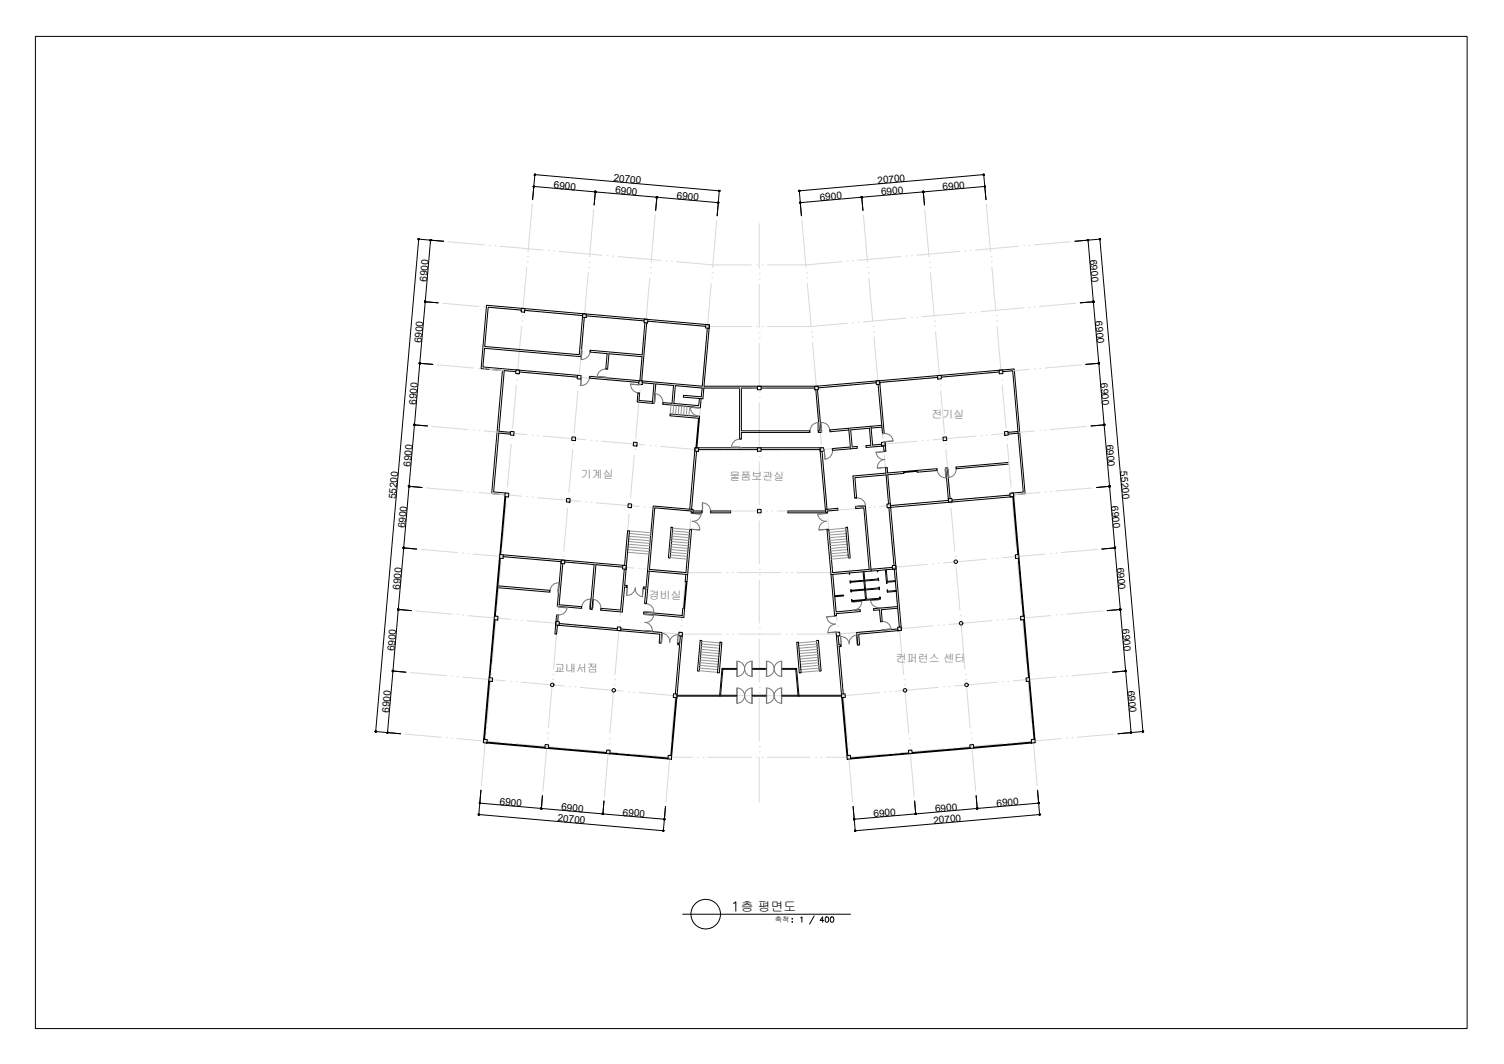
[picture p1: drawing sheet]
<svg xmlns="http://www.w3.org/2000/svg" width="420mm" height="297mm" viewBox="0 0 420 297" stroke-linecap="round" stroke-linejoin="round" font-family="sans-serif">
<defs><g id="words">
<text font-size="3.6" x="207" y="254.4">층 평면도</text>
<g font-size="3.1" fill="#757575">
<text x="260.3" y="116.8">전기실</text>
<text x="162.2" y="133.4">기계실</text>
<text x="203.8" y="134.1">물품보관실</text>
<text x="181.3" y="167.3">경비실</text>
<text x="250.3" y="184.8">컨퍼런스 센터</text>
<text x="154.8" y="187.5">교내서점</text>
</g>
<g font-size="2.8">
<text x="154.6" y="52.5" transform="rotate(5 154.6 52.5)">6900</text>
<text x="171.4" y="50.6" transform="rotate(5 171.4 50.6)">20700</text>
<text x="245.2" y="51.3" transform="rotate(-5 245.2 51.3)">20700</text>
<text x="263.4" y="53" transform="rotate(-5 263.4 53)">6900</text>
<text x="171.8" y="54" transform="rotate(5 171.8 54)">6900</text>
<text x="189" y="55.5" transform="rotate(5 189 55.5)">6900</text>
<text x="229.1" y="56" transform="rotate(-5 229.1 56)">6900</text>
<text x="246.2" y="54.6" transform="rotate(-5 246.2 54.6)">6900</text>
<text x="304.4" y="72.6" transform="rotate(85 304.4 72.6)">6900</text>
<text x="119.2" y="78.7" transform="rotate(-85 119.2 78.7)">6900</text>
<text x="306" y="89.7" transform="rotate(85 306 89.7)">6900</text>
<text x="117.7" y="95.9" transform="rotate(-85 117.7 95.9)">6900</text>
<text x="307.5" y="106.9" transform="rotate(85 307.5 106.9)">6900</text>
<text x="116.2" y="113.1" transform="rotate(-85 116.2 113.1)">6900</text>
<text x="309" y="124.1" transform="rotate(85 309 124.1)">6900</text>
<text x="114.7" y="130.3" transform="rotate(-85 114.7 130.3)">6900</text>
<text x="313" y="131.6" transform="rotate(85 313 131.6)">55200</text>
<text x="110.6" y="139.4" transform="rotate(-85 110.6 139.4)">55200</text>
<text x="310.5" y="141.3" transform="rotate(85 310.5 141.3)">6900</text>
<text x="113.2" y="147.4" transform="rotate(-85 113.2 147.4)">6900</text>
<text x="312" y="158.5" transform="rotate(85 312 158.5)">6900</text>
<text x="111.7" y="164.6" transform="rotate(-85 111.7 164.6)">6900</text>
<text x="313.5" y="175.6" transform="rotate(85 313.5 175.6)">6900</text>
<text x="110.2" y="181.8" transform="rotate(-85 110.2 181.8)">6900</text>
<text x="315" y="192.8" transform="rotate(85 315 192.8)">6900</text>
<text x="108.7" y="199" transform="rotate(-85 108.7 199)">6900</text>
<text x="139.6" y="224.7" transform="rotate(5 139.6 224.7)">6900</text>
<text x="156.7" y="226.1" transform="rotate(5 156.7 226.1)">6900</text>
<text x="173.9" y="227.7" transform="rotate(5 173.9 227.7)">6900</text>
<text x="261.3" y="226.7" transform="rotate(-5 261.3 226.7)">6900</text>
<text x="278.5" y="225.2" transform="rotate(-5 278.5 225.2)">6900</text>
<text x="155.7" y="229.3" transform="rotate(5 155.7 229.3)">20700</text>
<text x="244.1" y="228.2" transform="rotate(-5 244.1 228.2)">6900</text>
<text x="260.8" y="230" transform="rotate(-5 260.8 230)">20700</text>
</g>
<text font-size="2" x="216.5" y="257.5">축척</text>
</g></defs>
<!-- layer: CEN -->
<g fill="none" stroke="#d9d9d9" stroke-width=".28">
<path d="M148.7 57l-1.2 13.2M165.8 58.5l-1.1 13.2M183 60l-1.1 13.2M241.2 60l1.1 13.2M258.3 58.5l1.2 13.2M275.5 57l1.2 13.2M125.2 67.5l10.1 .9M136.8 68.5h.1M138.2 68.6h.1M139.8 68.7l11.9 1.1M147.1 74.7l-1 11.9M147.3 73.2h.1"/>
<path d="M147.4 71.7h.1M153.2 69.9h.1M154.7 70.1h.1M156.2 70.2l11.9 1M164.3 76.2l-1 11.9M164.5 74.7h.1M164.6 73.2h.1M169.6 71.4h.1M171.1 71.5h.1M172.6 71.6l12 1.1M181.5 77.7l-1 11.9M181.6 76.2h.1"/>
<path d="M181.8 74.7h.1M186.1 72.8h.1M187.6 72.9h.1M189 73.1l10.2 .9h10.7M198.7 79.2l-1.1 11.9M198.8 77.7h.1M199 76.2h.1M200.2 61.5l-1.1 13.2M211.4 74h.1M212.1 76.4h.1M212.1 77.9h.1M212.1 62.4v12.5"/>
<path d="M212.1 79.4v12M212.9 74h.1M224 61.5l1.2 13.2M225.3 76.2h.1M225.4 77.7h.1M225.5 79.2l1.1 11.9M235.2 73.1l-10.1 .9h-10.7M236.7 72.9h.1M238.2 72.8h.1M242.5 74.7h.1M242.6 76.2h.1M242.7 77.7l1.1 11.9"/>
<path d="M251.6 71.6l-12 1.1M253.1 71.5h.1M254.6 71.4h.1M259.7 73.2h.1M259.8 74.7h.1M259.9 76.2l1.1 11.9M268 70.2l-11.9 1M269.5 70.1h.1M271 69.9h.1M276.8 71.7h.1M277 73.2h.1M277.1 74.7l1.1 11.9"/>
<path d="M284.5 68.7l-12 1.1M286 68.6h.1M287.5 68.5h.1M299 67.5l-10 .9M123.7 84.7l10.1 .9M135.2 85.7h.1M136.8 85.8h.1M138.2 85.9l12 1.1M145.7 91.1l-1.1 11.9M145.8 89.6h.1M146 88.1h.1M151.7 87.1h.1"/>
<path d="M153.2 87.2h.1M154.7 87.4l12 1M162.9 92.6l-1.1 12M163 91.1h.1M163.1 89.6h.1M168.1 88.6h.1M169.6 88.7h.1M171.1 88.8l12 1.1M180.1 94.1l-1.1 11.9M180.2 92.6h.1M180.3 91.1h.1M184.6 90h.1"/>
<path d="M186 90.1h.1M187.6 90.3l10 .8h12.3M197.3 95.6l-1.1 12M197.4 94.1h.1M197.5 92.6h.1M211.4 91.1h.1M212.1 92.9h.1M212.1 94.4h.1M212.1 95.9v12M212.9 91.1h.1M226.7 92.6h.1M226.9 94.1h.1"/>
<path d="M227 95.6l1 12M236.7 90.3l-10.1 .8h-12.2M238.2 90.1h.1M239.7 90h.1M243.9 91.1h.1M244 92.6h.1M244.2 94.1l1 11.9M253.1 88.8l-11.9 1.1M254.6 88.7h.1M256.1 88.6h.1M261.1 89.6h.1M261.2 91.1h.1"/>
<path d="M261.4 92.6l1 12M269.6 87.4l-12 1M271 87.2h.1M272.5 87.1h.1M278.3 88.1h.1M278.4 89.6h.1M278.5 91.1l1.1 11.9M286 85.9l-11.9 1.1M287.5 85.8h.1M289 85.7h.1M300.6 84.7l-10.1 .9M120.7 119l10.1 .9"/>
<path d="M122.2 101.9l10.1 .8M133.8 102.9h.1M135.2 103h.1M136.8 103.1l11.9 1.1M144.3 107.5l-1.1 12M144.4 106h.1M144.5 104.6h.1M150.2 104.3h.1M151.7 104.4h.1M153.2 104.6l11.9 1M161.4 109.1l-1 11.9M161.6 107.6h.1"/>
<path d="M161.7 106h.1M166.6 105.7h.1M168.1 105.9h.1M169.6 106l12 1.1M178.6 110.5l-1 12M178.8 109.1h.1M178.9 107.6h.1M183.1 107.2h.1M184.6 107.3h.1M186 107.4l10.2 .9h13.7M195.8 112.1l-1 11.9M195.9 110.6h.1"/>
<path d="M196.1 109.1h.1M211.4 108.3h.1M212.1 109.4h.1M212.1 110.9h.1M212.1 112.4v12M212.9 108.3h.1M228.2 109.1h.1M228.3 110.6h.1M228.4 112.1l1.1 11.9M238.2 107.4l-10.1 .9h-13.7M239.7 107.3h.1M241.2 107.2h.1"/>
<path d="M245.3 107.6h.1M245.5 109.1h.1M245.6 110.5l1.1 12M254.6 106l-11.9 1.1M256.1 105.9h.1M257.6 105.7h.1M262.5 106h.1M262.7 107.6h.1M262.8 109.1l1 11.9M271 104.6l-11.9 1M272.5 104.4h.1M274.1 104.3h.1"/>
<path d="M279.7 104.6h.1M279.9 106h.1M280 107.5l1 12M287.5 103.1l-12 1.1M289 103h.1M290.5 102.9h.1M302.1 101.9l-10.1 .8M303.6 119l-10.1 .9M119.2 136.2l10.1 .9M130.8 137.2h.1M132.2 137.4h.1M132.2 120.1h.1"/>
<path d="M133.7 137.5l12 1M133.8 120.2h.1M135.2 120.3l12 1M141.5 138.9h.1M141.6 137.4h.1M142.8 124l-1 11.9M142.9 122.5h.1M143.1 121h.1M147.2 138.6h.1M148.7 138.8h.1M148.7 121.5h.1M150.2 121.6h.1"/>
<path d="M150.2 138.9l11.9 1.1M151.7 121.8l11.9 1M158.8 138.9h.1M160 125.5l-1.1 11.9M160.1 124h.1M160.3 122.5h.1M165.1 122.9h.1M166.6 123.1h.1M168.1 123.2l12 1M177.2 127l-1.1 11.9M177.3 125.5h.1M177.4 124h.1"/>
<path d="M181.6 124.4h.1M183 124.5h.1M184.6 124.6l10 .9h7M194.4 128.5l-1.1 11.9M194.5 127h.1M194.6 125.5h.1M203.1 125.5h.1M204.6 125.5h.1M206.1 125.5h12M212.1 125.9h.1M212.1 127.4h.1M212.1 128.9v12"/>
<path d="M219.6 125.5h.1M221.1 125.5h.1M229.6 125.5h.1M229.7 127h.1M229.9 128.5l1 11.9M239.7 124.6l-10.1 .9h-7M241.2 124.5h.1M242.7 124.4h.1M246.8 124h.1M246.9 125.5h.1M247 127l1.1 11.9M256.1 123.2l-11.9 1"/>
<path d="M257.6 123.1h.1M259.1 122.9h.1M264 122.5h.1M264.1 124h.1M264.2 125.5l1.1 11.9M265.4 138.9h.1M272.6 121.8l-12 1M274.1 121.6h.1M274.1 138.9l-12 1.1M275.5 138.8h.1M275.5 121.5h.1M277.1 138.6h.1"/>
<path d="M281.2 121h.1M281.3 122.5h.1M281.4 124l1 11.9M282.6 137.4h.1M282.7 138.9h.1M289 120.3l-11.9 1M290.5 120.2h.1M290.5 137.5l-12 1M292 120.1h.1M292 137.4h.1M293.5 137.2h.1M305.1 136.2l-10.1 .9"/>
<path d="M117.7 153.4l10 .9M129.2 154.4h.1M130.8 154.6h.1M132.2 154.7l12 1M139.9 156.8l-1 12M140.1 155.4h.1M140.2 153.9h.1M141.4 140.4l-1.1 12M145.7 155.8h.1M147.2 156h.1M148.7 156.1l11.9 1M157.1 158.4l-1 11.9"/>
<path d="M157.3 156.8h.1M157.4 155.4h.1M158.6 141.9l-1.1 12M158.7 140.4h.1M162.1 157.3h.1M163.6 157.4h.1M163.6 140.1h.1M165.1 157.6l12 1M165.1 140.3h.1M166.6 140.4l11.9 1M174.3 159.9l-1 11.9M174.4 158.4h.1"/>
<path d="M174.6 156.9h.1M175.8 143.4l-1.1 12M175.9 141.9h.1M176 140.4h.1M178.5 158.7h.1M180 158.8h.1M180.1 141.5h.1M181.6 159l10 .9h10M181.6 141.7h.1M183 141.8l10.1 .9h3M191.6 159.9h.1M191.8 158.4h.1"/>
<path d="M192.9 144.9l-1 12M193.1 143.4h.1M193.2 141.9h.1M198.6 142.7h14M203.1 159.9h.1M204.6 159.9h.1M206.1 159.9h12M212.1 142.4h.1M212.1 143.9h.1M212.1 158.9h.1M212.1 145.4v12M214.1 142.7h.1"/>
<path d="M215.6 142.7h.1M219.6 159.9h.1M221.1 159.9h.1M231 141.9h.1M231.2 143.4h.1M231.3 144.9l1.1 12M232.5 158.4h.1M232.6 159.9h.1M241.2 141.8l-10.1 .9h-14M242.7 159l-10.1 .9h-10M242.7 141.7h.1M244.2 158.8h.1"/>
<path d="M244.2 141.5h.1M245.7 158.7h.1M248.2 140.4h.1M248.4 141.9h.1M248.5 143.4l1 12M249.7 156.9h.1M249.8 158.4h.1M249.9 159.9l1.1 11.9M257.6 140.4l-11.9 1M259.1 140.3h.1M259.1 157.6l-11.9 1M260.6 140.1h.1"/>
<path d="M260.6 157.4h.1M262.1 157.3h.1M265.5 140.4h.1M265.7 141.9l1 12M266.9 155.4h.1M267 156.8h.1M267.1 158.4l1.1 11.9M275.6 156.1l-12 1M277.1 156h.1M278.5 155.8h.1M282.9 140.4l1 12M284 153.9h.1"/>
<path d="M284.2 155.4h.1M284.3 156.8l1 12M292 154.7l-11.9 1M293.5 154.6h.1M295 154.4h.1M306.6 153.4l-10.1 .9M116.1 170.6l10.2 .9M127.7 171.6h.1M129.2 171.7h.1M130.7 171.9l12 1M138.5 173.3l-1 12M138.6 171.8h.1"/>
<path d="M138.8 170.3h.1M144.2 173h.1M145.7 173.1h.1M147.2 173.3l11.9 1M155.7 174.8l-1.1 11.9M155.8 173.3h.1M155.9 171.8h.1M160.6 174.5h.1M162.1 174.6h.1M163.6 174.7l11.9 1.1M172.9 176.3l-1.1 12M173 174.8h.1"/>
<path d="M173.1 173.3h.1M177.1 175.9h.1M178.5 176h.1M180 176.1l10.1 .9h11.5M190.1 177.8l-1.1 11.9M190.2 176.3h.1M190.3 174.8h.1M191.5 161.4l-1.1 11.9M203.1 177h.1M204.6 177h.1M206.1 177h12M212.1 160.4h.1"/>
<path d="M212.1 175.4h.1M212.1 176.9h.1M212.1 161.9v12M212.1 178.4v12M219.6 177h.1M221.1 177h.1M232.7 161.4l1.1 11.9M233.9 174.8h.1M234 176.3h.1M234.2 177.8l1 11.9M244.2 176.1l-10.1 .9h-11.5M245.7 176h.1"/>
<path d="M247.2 175.9h.1M251.1 173.3h.1M251.2 174.8h.1M251.4 176.3l1 12M260.6 174.7l-11.9 1.1M262.1 174.6h.1M263.6 174.5h.1M268.3 171.8h.1M268.4 173.3h.1M268.5 174.8l1.1 11.9M277.1 173.3l-12 1M278.5 173.1h.1"/>
<path d="M280.1 173h.1M285.4 170.3h.1M285.6 171.8h.1M285.7 173.3l1.1 12M293.5 171.9l-12 1M295 171.7h.1M296.5 171.6h.1M308.1 170.6l-10.1 .9M114.7 187.7l10 .9M126.2 188.8h.1M127.7 188.9h.1M129.2 189l12 1.1"/>
<path d="M137.1 189.7l-1.1 12M137.2 188.2h.1M137.3 186.7h.1M142.7 190.2h.1M144.2 190.3h.1M145.7 190.5l11.9 1M154.2 191.2l-1 12M154.4 189.7h.1M154.5 188.3h.1M159.1 191.6h.1M160.6 191.8h.1M162.1 191.9l12 1.1"/>
<path d="M171.4 192.7l-1 12M171.6 191.2h.1M171.7 189.7h.1M175.5 193.1h.1M177 193.2h.1M178.5 193.3l10.1 .9h13M188.6 194.2l-1 12M188.8 192.7h.1M188.9 191.3h.1M203.1 194.2h.1M204.6 194.2h.1M206.1 194.2h12"/>
<path d="M212.1 191.9h.1M212.1 193.4h.1M212.1 194.9v12M219.6 194.2h.1M221.1 194.2h.1M235.4 191.3h.1M235.5 192.7h.1M235.6 194.2l1.1 12M245.7 193.3l-10.1 .9h-13M247.2 193.2h.1M248.7 193.1h.1M252.5 189.7h.1"/>
<path d="M252.7 191.2h.1M252.8 192.7l1.1 12M262.1 191.9l-11.9 1.1M263.6 191.8h.1M265.1 191.6h.1M269.7 188.3h.1M269.9 189.7h.1M270 191.2l1 12M278.6 190.5l-12 1M280.1 190.3h.1M281.5 190.2h.1M286.9 186.7h.1"/>
<path d="M287 188.2h.1M287.2 189.7l1 12M295 189l-11.9 1.1M296.5 188.9h.1M298 188.8h.1M309.6 187.7l-10.1 .9M113.1 204.9l10.2 .9M124.7 206h.1M126.2 206.1h.1M127.7 206.2l12 1.1M135.6 206.2l-1.1 13.2M135.7 204.7h.1"/>
<path d="M135.9 203.2h.1M141.2 207.4h.1M142.6 207.5h.1M144.2 207.6l11.9 1.1M152.8 207.6l-1.1 13.3M152.9 206.2h.1M153.1 204.7h.1M157.6 208.8h.1M159.1 209h.1M160.6 209.1l11.9 1M170 209.2l-1.1 13.2M170.1 207.7h.1"/>
<path d="M170.3 206.2h.1M174.1 210.3h.1M175.5 210.4h.1M177 210.5l10.1 .9h6.3M187.2 210.7l-1.2 13.2M187.3 209.2h.1M187.4 207.7h.1M194.8 211.4h.1M196.4 211.4h.1M197.9 211.4h12M211.4 211.4h.1M212.1 208.4h.1"/>
<path d="M212.1 209.9h.1M212.1 211.4v12.5M212.9 211.4h.1M214.4 211.4h12M227.9 211.4h.1M229.3 211.4h.1M236.8 207.7h.1M236.9 209.2h.1M237.1 210.7l1.1 13.2M247.2 210.5l-10.1 .9h-6.2M248.7 210.4h.1M250.2 210.3h.1"/>
<path d="M254 206.2h.1M254.1 207.7h.1M254.2 209.2l1.2 13.2M263.6 209.1l-11.9 1M265.1 209h.1M266.6 208.8h.1M271.2 204.7h.1M271.3 206.2h.1M271.4 207.6l1.2 13.3M280.1 207.6l-12 1.1M281.5 207.5h.1M283.1 207.4h.1"/>
<path d="M288.3 203.2h.1M288.5 204.7h.1M288.6 206.2l1.2 13.2M296.5 206.2l-11.9 1.1M298 206.1h.1M299.5 206h.1M311.1 204.9l-10.1 .9"/>
</g>
<!-- layer: WALL -->
<g fill="none" stroke="#000" stroke-width=".28">
<path d="M145.6 86.6l-9.2-.8-1 10.9 26.4 2.3 1-10.9-16.2-1.4M163.2 88.6l-.9 11-26.9-2.4-.5 5.2 26.4 2.4M163.8 88.2l16.1 1.4M180.2 90.1l-.8 9-14.5-1.3v.5l4.7 .4-.4 4.3h.5l.4-4.2 9.3 .8-.6 6.7-14-1.2-.1 .5 13.8 1.2M180.7 90.1l-1.4 16.2 16.9 1.5 1.4-16.2M181 89.7l16.1 1.4M144.1 103.8l-3.2-.3-1.5 16.9 3.2 .3M145.1 103.8l16.2 1.5M179.4 106.8l3.3 .3-.5 5.5M187.2 115.6l8.2 .7v.5l-8.2-.7zM195.4 111.3l-.2 1.9-7-.6 .5-4.9 7.5 .6-.3 2.5-4.9-.4-.1 .5 5.5 .4 .2-3h10v14.2h.5v-1.8h19.1v-.5M195.9 111.3l-.2 2.5-10.5-.9v-.5l2.5 .2 .5-5-5-.4-.5 5.4-4.7-.4 .2-2.4h.5l-.2 2 3.8 .3"/>
<path d="M211.6 108.3h-4.5v12h19.1M212.6 108.3h15M227.9 108.8l1 11.5h-.2M228.4 108.8l1 11.9h-.7v-.5M237.1 119.6l.5 5.7M243.3 119l.5 5.2 2.5-.2M244.8 106.8l-16.2 1.5M246.3 118.7l-14.4 1.3v.5l5.2-.4M246.4 119.3l-3 .2M261.9 105.4l-16.1 1.4 1.2 14.1-.5 .1-1.2-13.7M279.1 103.8l-16.1 1.5M280.1 103.8l2.8-.3 3 33.9-3.3 .3"/>
<path d="M141.1 138.1l-3.7-.3 3-34.4-6-.5 1.5-17.7 62.3 5.5-1.5 17.1h31.4l55.2-4.8 3.1 34.8-3.2 .3v.5l-34.4 3M142.6 121.2l-3.3-.3-1.4 16.4 3.2 .3M194.6 126l-1.4 16.2M195.1 125.5h16.5M212.6 125.5h16.5l1.6 17.7M229.6 125h-35.4l-1.5 17.2M229.6 126l1.4 16.2M247.3 123.4l.2 2.5h-.5l-.2-1.4-4.8 .4-.1-.5 1.4-.1-.4-4.8-5.3 .5 .5 4.8 1.3-.2 .1 .5-6.9 .6v-.5l5-.4M256.2 131.3l5.5-.4v.5l-5.5 .4zM265.4 139.2l-.7-8.6h-.5l.8 9.1-16.2 1.4M281.6 129.1l-14.4 1.3v.5l14.4-1.3M282.1 138.2l-16.1 1.4"/>
<path d="M284.4 120.4l-2.8 .3M284.4 120.9l-2.7 .3M140.6 155.4l16.1 1.4-1 12.4 6.7 .6 .1-.4-6.3-.6 1-11.4M140.6 154.9l34.4 3-.5 5.5h.6v.6l-.6-.1-.7 7-5.9-.6v-.5l5.5 .5 1-11.4M157.8 156.9l8.2 .7-1.1 12.5h.5l1.1-12.5 7.4 .7M174.5 157.9l.8-9.7h.5l-.8 9.7M180.9 159.4l11.2 1M187.5 147.2h.4l-.7 8.6-.5-.1zM193.6 143.2l.1-1-11.2-.9-2 22.6h-.6l-.1 .4 .7 .1-.4 4h.5l.8-8.9M193.6 143.2l-.5-.1v-.4l-10.2-.9-1.5 17.2 10.2 .9 1.1-12h.5l-1.3 14.5M193.6 142.7h2.5v.5h-2.5M198.6 142.7h5.5v.5h-5.5z"/>
<path d="M230.6 142.2l3.4-.3 .1 .5-3 .3v.4l-.4 .1M230.6 142.7h-10.5v.5h10.6M236.2 147.2h.6l.7 8.5-.5 .1zM237.3 159.9l.1 .4-.1-.3M241.4 159.6l.6 7.7 3.8-.3v-.4l.1 .6-8 .7v-.6l.1 .4 3.8-.4-.7-7.7M243.4 159.4l3.9-.3 .4 3.8 .1-.3M245.1 159.3v.3l.1-.3M248.2 140.7l-.6-8.1-8.8 .8 .5 5.5-.5 .1-.5-6.1 9.2-.8-.1-1.5h.4l.2 1.4 4.5-.3v.5l-4.5 .3 3.8 43.5-11.9 1 .2 3-.5 .1-.3-3.5 11.5-1M248.3 141.7l1.5 16.2M249.3 158.4l-6 .5M139.3 163.6l14.3 1.2-.1 .5-14.2-1.2M155.8 173.5l.1-1.7-.4-.1-.5 5.3h.5l.2-2.5 28.6 2.5-.2 2.5 .5 .1 .3-3-11.5-1"/>
<path d="M156.2 174.1l16.3 1.4M190.1 177.5l-.2 2h-.5v.5h.5l-1.2 13.7M190.6 177.6l-1.4 16.2M190.7 169.8l-.1 2-10.7-.9-.1 .5 11.2 1 .2-2.5M191.6 160.4l-.2 1.9M195.6 178.8h.5l-.7 8.6-.6-.1zM201.2 179.3h.5l-.8 8.6-.5-.1zM222.6 179.3h.4l.8 8.5-.5 .1zM228.1 178.8h.5l.8 8.5-.5 .1zM232.6 160.4l1 10.4 6.7-.6v.5l-6.7 .6 .1 .5-.5 .1-2.2-24h.5l1.1 12 10.2-.9-1.5-17.2-2.2 .2-.1-.5 2.8-.2 1.6 18.1-11.3 1M233.2 166.3l2.5-.2v.3l-2.5 .2M233.7 177.6l1.4 16.2"/>
<path d="M234.1 177.5l.3 2.5h.5v.5l-.5 .1 1.2 13.1M241.3 162l-3.7 .3-.2-.2 .1 .7 .1-.2 3.7-.4M241.5 164.5l-3.7 .3-.2-.2 .1 .7 .1-.2 3.8-.4M241.6 162l3.7-.4 .1-.2 .1 .7-.2-.2-3.7 .3M241.8 164.5l3.8-.4v-.2l.1 .7-.1-.2-3.8 .3M248 165.1l-.2-.4 .1 .6 2.5-.2M250.1 162.1l-2.2 .2-.3-3.3 2.2-.1 1.4 16.1M250.1 162.3l-2.5 .3M250.3 164.8l-2.5 .3M250.7 169.3l-6.7 .6 .1 .5 1.6-.1 .3 3.2 .5-.1-.3-3.2 4.6-.4"/>
</g>
<!-- layer: WIN -->
<g fill="none" stroke="#000" stroke-width=".28">
<path d="M195.1 116.8h.3l-.7 8.2h-.3zM141 138.6h.3l-1.4 16.3-.3-.1zM252.5 131.7l3.7-.4v.3l-3.7 .3zM282.9 138.6h.3l1.4 16.2-.3 .1zM139.5 155.8h.3l-1.4 16.2h-.3zM284.5 155.8h.2l1.4 16.2h-.2zM138 173h.3l-1.5 16.2h-.2zM191.4 162.3l.5 .1-.7 7.5-.2-.1 .7-7.4M285.9 173h.3l1.4 16.2h-.3zM136.5 190.2h.3l-1.4 16.2h-.3zM189.1 194.1h16.6v.3h-16.6zM201.7 186.9h4v-.3h-4l-.7 7.8"/>
<path d="M202 186.6l-.7 7.8M210.3 186.6h3.7v.3h-3.7zM210.3 194.1h3.7v.3h-3.7zM218.5 194.1h16.6v.3h-16.6zM222.3 186.9h-3.8v-.3h4l.7 7.8M222.3 186.6l.7 7.8M287.5 190.2h.2l1.4 16.2h-.2zM136 207.2l16.2 1.4v.3l-16.2-1.5zM153.2 208.7l16.2 1.4v.3l-16.2-1.4zM170.4 210.2l16.2 1.4v.3l-16.2-1.5zM187.1 210.9h.5l1.5-16.1-.3-.1-1.4 16.2M237.1 210.9h-.5l-1.5-16.1 .3-.1 1.4 16.2"/>
<path d="M237.6 211.6l16.2-1.4 .1 .2-16.3 1.5zM254.8 210.1l16.2-1.4v.3l-16.2 1.4zM272 208.6l16.2-1.4v.2l-16.2 1.5z"/>
</g>
<!-- layer: 0e -->
<g fill="none" stroke="#000" stroke-width=".28">
<path d="M145.7 86.1h.9l-.1 1.1-.9-.1zM162.8 87.6l1 .1-.1 .9h-1zM180 89.1l1 .1-.1 1-1-.1zM197.2 90.6l1 .1-.1 1-1-.1zM144.1 103.3h1v1.1l-1.1-.1zM161.3 104.8l1 .1-.1 .9-1-.1zM178.5 106.3h1l-.1 1.1-1-.1zM211.6 107.8h1v1h-1zM227.6 107.9l.9-.1 .1 1h-.9zM244.7 106.3h1l.1 1-1 .1zM261.9 104.9l1-.1 .1 .9-1 .1zM279.1 103.3h1l.1 1-1 .1z"/>
<path d="M141.1 137.6l1 .1v1l-1.1-.1zM142.6 120.4l1 .1-.1 1h-.9zM158.3 139.1l1 .1-.1 1-1-.1zM159.8 122h1l-.1 1-1-.1zM177 123.4l1 .1-.1 1h-1zM194.2 125l1 .1-.1 .9-1-.1zM211.6 125h1v1h-1zM229.1 125.1l1-.1 .1 .9-1.1 .1zM246.2 123.5l1.1-.1v1.1h-1zM263.4 122h1l.1 .9-1 .1zM264.9 139.2l1-.1 .1 1-1 .1zM280.6 120.5l1-.1 .1 1.1h-1z"/>
<path d="M282.1 137.7l1-.1 .1 1-1 .1zM139.6 154.8l1 .1-.1 1-1-.1zM156.8 156.3l1 .1-.1 1-1-.1zM174 157.8l1 .1-.1 1-1-.1zM175.5 140.6l1 .1-.1 1-1-.1zM211.6 142.2h1v1h-1zM247.8 140.7l.9-.1 .1 1-1 .1zM249.2 157.9l1.1-.1v1l-1 .1zM283.6 154.9l1-.1 .1 1-1 .1zM138.1 172l1 .1v1l-1.1-.1zM155.3 173.5l1 .1-.1 1-1-.1zM172.5 175l1 .1-.1 1-1-.1z"/>
<path d="M189.7 176.5l1 .1-.1 1-1-.1zM233.6 176.6l1-.1v1l-.9 .1zM250.8 175.1l.9-.1 .1 1-.9 .1zM285.1 172.1l1-.1 .1 1-1 .1zM136.6 189.2l1 .1-.1 .9h-1zM188.2 193.7l1 .1-.1 1-1-.1zM235.1 193.8l1-.1 .1 1-1.1 .1zM286.6 189.3l1-.1 .1 1h-1zM135.1 206.4l1 .1-.1 .9-1-.1zM152.3 207.9h1l-.1 1.1-1-.1zM169.5 209.4l1 .1-.1 .9h-1zM186.7 210.9h.9v1.1l-1-.1z"/>
<path d="M236.6 210.9h1v1l-.9 .1zM253.8 209.5l.9-.1 .1 1h-.9zM270.9 207.9h1l.1 1-1 .1zM288.1 206.5l1-.1 .1 .9-1 .1z"/>
<circle cx="267" cy="156.8" r=".49"/>
<circle cx="268.5" cy="174" r=".49"/>
<circle cx="154.3" cy="191.2" r=".49"/>
<circle cx="171.5" cy="192.7" r=".49"/>
<circle cx="252.8" cy="192.7" r=".49"/>
<circle cx="270" cy="191.2" r=".49"/>
</g>
<!-- layer: DOOR -->
<g fill="none" stroke="#757575" stroke-width=".28">
<path d="M164.8 98.3a2.26 2.26 0 0 1-2.4 2M164.8 97.8v.5zM162.3 100.3l.3-2.7-.2 2.7M162.3 104.9l-.1 .5h.3l-.3 2.2zM164.7 105.5a2.26 2.26 0 0 1-2.5 2.1M164.7 105.1v.5zM169.2 103l.5 .1zM169.3 103a2.28 2.28 0 0 0-2.5 2.1l2.7 .4h-.5l.1-.3-2.3-.1M176.2 107.3h2.7l-2.7-.1a2.28 2.28 0 0 0 2 2.4M178.2 109.6l.5 .1zM183.1 109.9l-.3 2.8 .3-2.8a2.21 2.21 0 0 1 2 2.5M185.1 112.4l.1 .5z"/>
<path d="M192.9 113.7l2.2 .2M192.9 113.7a2.26 2.26 0 0 0 2.1 2.4M195 116.1l.4 .2zM195.1 113.7l.6 .2zM228.5 118v2.3M228.6 118a2.26 2.26 0 0 0-2.3 2.2M229.3 118l.3 2.7-.2-2.7M229.3 117.9a2.26 2.26 0 0 1 2.5 2.1M206.6 122.5l.5 .1zM206.6 122.6a2.27 2.27 0 0 0-2.2 2.3l2.7 .1h-.5v-.2h-2.2M226.2 120.3l.1 .4zM228.5 120.3l.2 .4z"/>
<path d="M231.8 120.1l.1 .4zM232.5 125.3l.1 .4zM232.6 125.7a2.27 2.27 0 0 1-2.2 2.5l-.3-2.8 .4 2.8M238.8 139l.5 .1zM239.3 139a2.26 2.26 0 0 1 2.5 2.1M244.7 126.3l2.3-.2-2.3 .1a2.26 2.26 0 0 0 2.5 2.1M246.5 121l.5 .1zM247 125.9l.5 .1zM247 121a2.2 2.2 0 0 1 2.5 2.1l-2.8 .4 2.8-.4M247.2 128.2a2.26 2.26 0 0 0-2.1 2.5M247.3 130.5l.5 .1zM247.3 130.5l-2.2 .2"/>
<path d="M261.7 130.9v.5zM261.9 131.3a2.26 2.26 0 0 0 2.4 2.1M264.2 133.4l-.2-2.3h.2l-.1-.5 .2 2.8M264.7 130.6v.5h.2l.1 2.2zM267 130.4l.1 .5zM267.1 130.8a2.26 2.26 0 0 1-2.1 2.5M192.7 147.7l.5 .2zM193.1 143.1l.5 .2zM193.2 147.8l2.2 .1M193.2 147.8l2.2 .2M193.4 145.5a2.26 2.26 0 0 1 2.1 2.5M193.6 143.3l2.2 .2z"/>
<path d="M195.9 143.5a2.26 2.26 0 0 1-2.5 2M196.2 140.4l-.1 2.8v-.5h.2v-2.3M196.2 140.4a2.26 2.26 0 0 1 2.3 2.2M198.4 142.7l.2 .5zM228.4 143.5l2.3-.2zM228.4 143.5a2.26 2.26 0 0 0 2.5 2M230.7 143.2l.5 .1zM230.9 145.5a2.26 2.26 0 0 0-2.1 2.5l2.2-.2M231 147.8l.5 .1zM231 147.8l-2.2 .1M239 141.4h.5zM241.8 141.1l-2.3 .2"/>
<path d="M153.6 164.8l.1 .5zM155.5 171.6l.5 .1zM155.9 165l.1 .5zM156.1 162.8l-.2 2.2M156.1 162.7a2.26 2.26 0 0 0-2.4 2.1M158.4 169.6l-2.8-.2 .6-.1v.2l2.2 .2M158.4 169.6a2.26 2.26 0 0 1-2.4 2.1M162.5 169.4v.5zM165 167.3l-.3 2.8 .3-2.8M165 167.3a2.26 2.26 0 0 0-2.4 2M165.8 167.4l-.4 2.7v-.5h.2l.2-2.2M165.8 167.4a2.26 2.26 0 0 1 2 2.4"/>
<path d="M167.8 169.8l.1 .5zM175.1 163.4l.1 .6zM175.2 164l-.2 2.2a2.26 2.26 0 0 0 2.5-2.1 2.22 2.22 0 0 0 2 2.5l.2-2.3-.3 2.3M175.2 164l-.1 2.2M179.4 176h.5zM179.7 163.8l.1 .5zM179.8 171.4l.5 .1zM179.9 170.8l2.7 .2zM179.9 176h.1M179.9 176l2.2 .2M179.9 176l2.3 .1M180.1 168.4l.5 .2z"/>
<path d="M180.2 173.7a2.26 2.26 0 0 1 2 2.5M180.6 168.5a2.26 2.26 0 0 1 2 2.5M182.6 171.7l-2.3-.2 2.3 .3M182.6 171.7a2.26 2.26 0 0 1-2.5 2.1M184.7 179.1l.1 .5zM184.8 179.1l.2-2.3a2.26 2.26 0 0 1 2.1 2.5M185.1 176.9l-.3 2.2M189.3 179.5l.1 .5zM189.4 177.2l-.2 2.3 .3-2.3M189.5 177.2a2.26 2.26 0 0 0-2.4 2.1M231.3 176.6l2.2-.2zM233.2 172l-2.3 .2a2.26 2.26 0 0 0 2.5 2"/>
<path d="M233.2 171.9l.5 .1zM233.2 172l-2.3 .3M233.2 172h.1M233.4 174.2a2.26 2.26 0 0 0-2.1 2.5M233.5 176.5l.5 .1zM234.9 177.8l.1 2.2-.2-2.3a2.23 2.23 0 0 1 2.4 2.1 2.26 2.26 0 0 1 2.1-2.5l.2 2.3M237.9 167.9l.5 .1zM238.2 170.3l.5 .1zM239.2 177.4l.3 2.2M239.5 179.6l.1 .5zM240.7 167.8l-2.3 .2M240.7 167.9l-2.3 .2"/>
<path d="M240.7 167.8a2.26 2.26 0 0 1-2 2.5M243.2 167.6l2.7-.3zM243.2 167.6a2.26 2.26 0 0 0 2.5 2M245.6 169.6l.6 .1zM246 173.5l.5 .1zM246.2 175.9h.5zM246.5 173.5a2.26 2.26 0 0 1 2.4 2.1l-2.2 .2M248.9 175.6l-2.2 .2M205.7 194.1l.2 .3zM205.7 186.6l.2 .3zM205.9 184.6v4.2M205.9 192.1v4.2"/>
<path d="M205.9 192.1a2.14 2.14 0 0 1 2.1 2.1 2.14 2.14 0 0 1-2.1 2.1M205.9 184.6a2.14 2.14 0 0 1 2.1 2.1 2.14 2.14 0 0 1-2.1 2.1M208.6 185.2l1-.6h.5v4.2a2.14 2.14 0 0 1-1.9-1.3 2.14 2.14 0 0 1 .4-2.3zM210 184.6v4.2M210 192.1v4.2M210.1 194.1l.2 .3zM210.1 186.6l.2 .3zM210.1 192.1a2.14 2.14 0 0 0-2.1 2.1 2.14 2.14 0 0 0 2.1 2.1v-4.2M214 194.1l.1 .3zM214 186.6l.1 .3zM214.1 192.1a2.14 2.14 0 0 1 2.2 2.1 2.14 2.14 0 0 1-2.2 2.1v-4.2M214.1 184.6a2.14 2.14 0 0 1 2.2 2.1 2.14 2.14 0 0 1-2.2 2.1z"/>
<path d="M214.2 184.6v4.2M214.2 192.1v4.2M216.9 185.2l.9-.6h.6v4.2a2.14 2.14 0 0 1-2-1.3 2.14 2.14 0 0 1 .5-2.3zM218.3 184.6v4.2M218.3 192.1v4.2M218.4 194.1l.1 .3zM218.4 186.6l.1 .3zM218.4 192.1a2.14 2.14 0 0 0-2.1 2.1 2.14 2.14 0 0 0 2.1 2.1v-4.2M234.9 180v.5z"/>
</g>
<!-- layer: Ĳ -->
<g fill="none" stroke="#979797" stroke-width=".28">
<path d="M187.4 113.1l-.2 2.5M188.2 113.2l-.2 2.4M188.9 113.2l-.2 2.5M189.7 113.3l-.2 2.5M190.4 113.3l-.2 2.5M191.2 113.4l-.2 2.5M191.9 113.5l-.2 2.5M192.7 113.5l-.3 2.5M175.3 154.2l6 .5M175.4 153.4l5.9 .6M175.5 152.7l5.9 .5M175.5 151.9l6 .5"/>
<path d="M175.6 151.2l6 .5M175.6 150.5l6 .5M175.7 149.7l6 .5M175.8 148.9l6 .6M175.8 148.2l6 .5M187.2 155.7l4.8 .4M187.3 154.9l4.7 .4M187.4 154.2l4.7 .4M187.4 153.4l4.7 .4M187.5 152.7l4.7 .4M187.6 151.9l4.7 .5M187.6 151.2l4.7 .4"/>
<path d="M187.7 150.5l4.7 .4M187.7 149.7l4.8 .4M187.8 149l4.8 .4M187.9 148.2l4.7 .4M187.9 147.4l4.8 .5M236.3 147.4l-4.8 .5M236.3 148.2l-4.7 .4M236.4 149l-4.7 .4M236.5 149.7l-4.7 .4M236.5 150.5l-4.7 .4M236.6 151.2l-4.7 .4M236.7 151.9l-4.8 .5"/>
<path d="M236.8 152.7l-4.8 .4M236.8 153.4l-4.7 .4M236.9 154.2l-4.8 .4M236.9 154.9l-4.7 .4M237 155.7l-4.7 .4M196 179.8l5.1 .4M196.1 179l5.1 .5M228.2 179l-5.1 .5M228.2 179.8l-5.1 .4M195.4 187.2l5 .5M195.4 186.5l5.1 .4M195.5 185.8l5.1 .4"/>
<path d="M195.6 185l5 .5M195.6 184.3l5.1 .4M195.7 183.5l5.1 .5M195.7 182.8l5.1 .4M195.8 182l5.1 .5M195.9 181.3l5 .4M195.9 180.5l5.1 .5M228.3 180.5l-5.1 .5M228.4 181.3l-5.1 .4M228.4 182l-5.1 .5M228.5 182.8l-5.1 .4M228.5 183.5l-5 .5"/>
<path d="M228.6 184.3l-5.1 .4M228.7 185l-5.1 .5M228.8 185.8l-5.1 .4M228.8 186.5l-5.1 .4M228.9 187.2l-5.1 .5"/>
</g>
<!-- layer: SHEET -->
<g fill="none" stroke="#000" stroke-width=".28">
<path d="M9.9 10.2h400v276.9h-400zM190.7 255.2h46.9M204.9 252.2l.7-.4v2.6M221.2 257.4h.2zM221.3 256.5v.1zM223.7 256.2l.3-.2v1.5M227.4 255.7l-1.2 2.3M230.2 257h-1.1l.7-1v1.5M230.7 256h.3a.77 .77 0 0 1 .5 .7 .77 .77 0 0 1-.5 .8l-.4-.3zM232.1 256a.74 .74 0 0 1 .9 .6 .74 .74 0 0 1-.5 .9l-.5-.3-.1-.6z"/>
<circle cx="197.2" cy="255.2" r="4.1"/>
</g>
<!-- layer: DIM -->
<g fill="none" stroke="#000" stroke-width=".28">
<path d="M149.4 52.1l16.7 1.5M149.4 48.8l-.6 7 .3-3.7M149.6 48.8l51.1 4.5M166.3 53.6l-.3 3.6M166.6 53.6l16.6 1.4M183.5 55.1l-.3 3.7M183.7 55.1l16.7 1.5M200.9 53.3l-.6 6.9 .3-3.6M223.3 53.3l.6 6.9-.4-3.6M240.5 55.1l-16.7 1.5M240.7 55.1l.4 3.7M257.7 53.6l-16.7 1.4"/>
<path d="M257.9 53.6l.4 3.6M274.6 48.8l-51.1 4.5M274.8 48.8l.6 7M274.9 52.1l-16.7 1.5M117 66.8l6.9 .6-3.6-.3M117 67l-12 137M120.3 67.3l-1.5 16.7M304 67.3l1.4 16.7M307.3 66.8l-7 .6 3.6-.3M307.3 67l12 137M118.8 84.2l3.6 .3M118.8 84.5l-1.5 16.7"/>
<path d="M305.5 84.2l-3.7 .3M305.5 84.5l1.4 16.7M115.8 118.6l3.6 .3M115.8 118.8l-1.5 16.8M117.2 101.7l-1.4 16.7M117.3 101.4l3.6 .3M306.9 101.4l-3.6 .3M307 101.7l1.4 16.7M308.5 118.8l1.5 16.8M308.5 118.6l-3.7 .3M114.2 136l-1.4 16.7M114.3 135.8l3.6 .3"/>
<path d="M310 135.8l-3.7 .3M310 136l1.4 16.7M112.8 153l3.6 .3M112.8 153.2l-1.5 16.7M311.5 153.2l1.5 16.7M311.5 153l-3.7 .3M111.2 170.4l-1.4 16.7M111.3 170.1l3.6 .4M313 170.1l-3.7 .4M313 170.4l1.4 16.7M109.8 187.3l3.6 .4M109.8 187.6l-1.5 16.7"/>
<path d="M314.5 187.6l1.5 16.7M314.5 187.3l-3.7 .4M104.9 204.2l7 .7-3.6-.4M319.3 204.2l-7 .7 3.7-.4M134 227.4l51.1 4.5M134.1 224.2l.3-3.6-.6 6.8M134.3 224.2l16.7 1.5M151.5 225.7l16.7 1.5M151.5 222.1l-.3 3.6M168.7 227.2l16.7 1.5M168.7 223.6l-.3 3.6M185.6 228.7l.3-3.6-.6 6.8"/>
<path d="M238.6 228.7l-.3-3.6 .6 6.8M255.5 223.6l.3 3.6M255.6 227.2l-16.7 1.5M272.7 222.1l.3 3.6M272.7 225.7l-16.6 1.5M289.9 224.2l-16.7 1.5M290.2 224.2l-.4-3.6 .6 6.8M290.2 227.4l-51 4.5"/>
</g>
<!-- layer: 0 -->
<g fill="#000" stroke="#000" stroke-width=".28">
<path d="M149 52.2l.1-.1zM149.3 48.9l.1-.1zM166.2 53.6h.1zM166.3 53.6l.1 .1zM183.4 55.2l.1-.1zM200.9 53.2v.1zM223.4 53.2l-.1 .1zM223.5 56.6h.2zM240.7 55.1l.2 .1zM257.9 53.6l-.1 .1zM257.9 53.6h.1zM117 66.8l.1-.1z"/>
<path d="M120.2 67.1h.1zM305.5 84.1v.1zM117.2 101.5l.1-.1zM307 101.3l-.1 .1zM308.6 118.5l-.1 .1zM114.2 135.8h.1zM310 135.8l-.1 .1zM311.5 153l-.1 .1zM111.2 170.2l.1-.1zM313 170.1l-.1 .2zM108.1 204.6l.2-.1zM319.3 204.2l-.1 .1z"/>
<path d="M133.8 227.4l.1-.1zM151.2 225.6v.1zM185.5 228.6l.1 .1zM238.7 228.6l-.1 .1zM273.1 225.6l-.1 .1zM290.5 227.3l-.1 .1z"/>
<path d="M166.2 53.6h.1zM166.3 53.6l.1 .1z"/>
<path d="M166.3 53.6l.1 .1zM166.3 53.6l.1 .1z"/>
<path d="M200.6 56.6l.1 .1zM200.6 56.6l.1 .1z"/>
<path d="M200.9 53.3l.2-.1zM200.9 53.2v.1z"/>
<path d="M223.2 53.2l.1 .1zM223.2 53.2l.1 .1z"/>
<path d="M240.7 55.1l.2 .1zM240.7 55.1l.2 .1z"/>
<path d="M257.9 53.6l-.1 .1zM257.9 53.6h.1z"/>
<path d="M257.9 53.6h.1zM257.9 53.6h.1z"/>
<path d="M274.8 48.8l.1 .1zM274.8 48.8l.1 .1z"/>
<path d="M307.2 66.7l.1 .1zM307.2 66.7l.1 .1z"/>
<path d="M118.7 84.1l.1 .1zM118.7 84.1l.1 .1z"/>
<path d="M118.7 84.1l.1 .1zM118.7 84.1l.1 .1z"/>
<path d="M305.3 84.2h.2zM305.3 84.2h.2z"/>
<path d="M305.3 84.2h.2zM305.3 84.2h.2z"/>
<path d="M115.7 118.5l.1 .1zM115.7 118.5l.1 .1z"/>
<path d="M115.7 118.5l.1 .1zM115.7 118.5l.1 .1z"/>
<path d="M117.2 101.3l.1 .1zM117.2 101.3l.1 .1z"/>
<path d="M117.2 101.3l.1 .1zM117.2 101.3l.1 .1z"/>
<path d="M306.9 101.4l.2 .1zM306.9 101.4l.2 .1z"/>
<path d="M306.9 101.4l.2 .1zM306.9 101.4l.2 .1zM307 101.3l-.1 .1z"/>
<path d="M308.3 118.5l.2 .1zM308.3 118.5l.2 .1z"/>
<path d="M308.3 118.5l.2 .1zM308.3 118.5l.2 .1z"/>
<path d="M114.2 135.8h.1zM114.3 135.8l.1 .1zM114.3 135.8l.1 .1z"/>
<path d="M114.3 135.8l.1 .1zM114.3 135.8l.1 .1z"/>
<path d="M310 135.8l-.1 .1zM310 135.8h.1zM310 135.8h.1z"/>
<path d="M310 135.8h.1zM310 135.8h.1z"/>
<path d="M112.8 153v.1zM112.8 153v.1z"/>
<path d="M112.8 153v.1zM112.8 153v.1z"/>
<path d="M111.2 170.2l.1-.1zM111.3 170.1l.1 .2zM111.3 170.1l.1 .2z"/>
<path d="M111.3 170.1l.1 .2zM111.3 170.1l.1 .2z"/>
<path d="M313 170.1l-.1 .2zM313 170.1l.1 .1zM313 170.1l.1 .1z"/>
<path d="M313 170.1l.1 .1zM313 170.1l.1 .1z"/>
<path d="M104.9 204.2l.1 .1zM104.9 204.2l.1 .1zM104.9 204.2l.2-.1z"/>
<path d="M316 204.5l.1 .1zM316 204.5l.1 .1z"/>
<path d="M319.2 204.1l.1 .1zM319.2 204.1l.1 .1z"/>
<path d="M151.2 225.6v.1zM151.2 225.6v.1z"/>
<path d="M185.5 228.6l.1 .1zM185.5 228.8l.1-.1z"/>
</g>
<g fill="none" stroke="#000" stroke-width=".28">
<path d="M149.3 52.1h.1M149.5 48.8h.1M166.1 53.6h.1M166.4 53.6h.2M183.2 55l.2 .1M183.6 55.1h.1M200.4 56.6h.1M200.7 53.3h.1M223.4 53.3h.1M223.7 56.6h.1M240.5 55.1h.1M241 55l-.1 .1"/>
<path d="M257.7 53.6h.1M258 53.6h.2M274.6 48.8h.1M274.9 52.1h.1M117 66.9v.1M120.3 67.2v.1M303.9 67.2l.1 .1M307.3 66.9v.1M118.8 84.4v.1M118.8 84v.1M305.4 84v.1M305.5 84.4v.1"/>
<path d="M115.8 118.7v.1M115.8 118.4v.1M117.2 101.6v.1M117.3 101.2v.1M306.9 101.2v.1M307 101.6v.1M308.4 118.4v.1M308.5 118.7v.1M114.2 135.9v.1M114.3 135.6v.1M310 135.6v.1M310 135.9v.1"/>
<path d="M112.8 153.1v.1M112.8 152.7v.1M311.4 152.7l.1 .1M311.5 153.1v.1M111.2 170.3v.1M111.3 169.9v.1M313 169.9v.1M313 170.3v.1M109.8 187.5v.1M109.8 187.1v.1M314.4 187.1l.1 .1M314.5 187.5v.1"/>
<path d="M105 204v.1M108.3 204.3v.1M316 204.3v.1M319.3 204v.1M133.9 227.4h.1M134.2 224.2h.1M151 225.7h.1M151.4 225.7h.1M168.2 227.2h.1M168.6 227.2h.1M185.1 231.9h.1M185.4 228.7h.1"/>
<path d="M238.7 228.7h.2M239 231.9h.2M255.7 227.2h-.1M255.9 227.2h.2M272.7 225.7h.2M273.1 225.7h.1M290.1 224.2h-.2M290.2 227.4h.2"/>
</g>
<use href="#words"/>
</svg>
